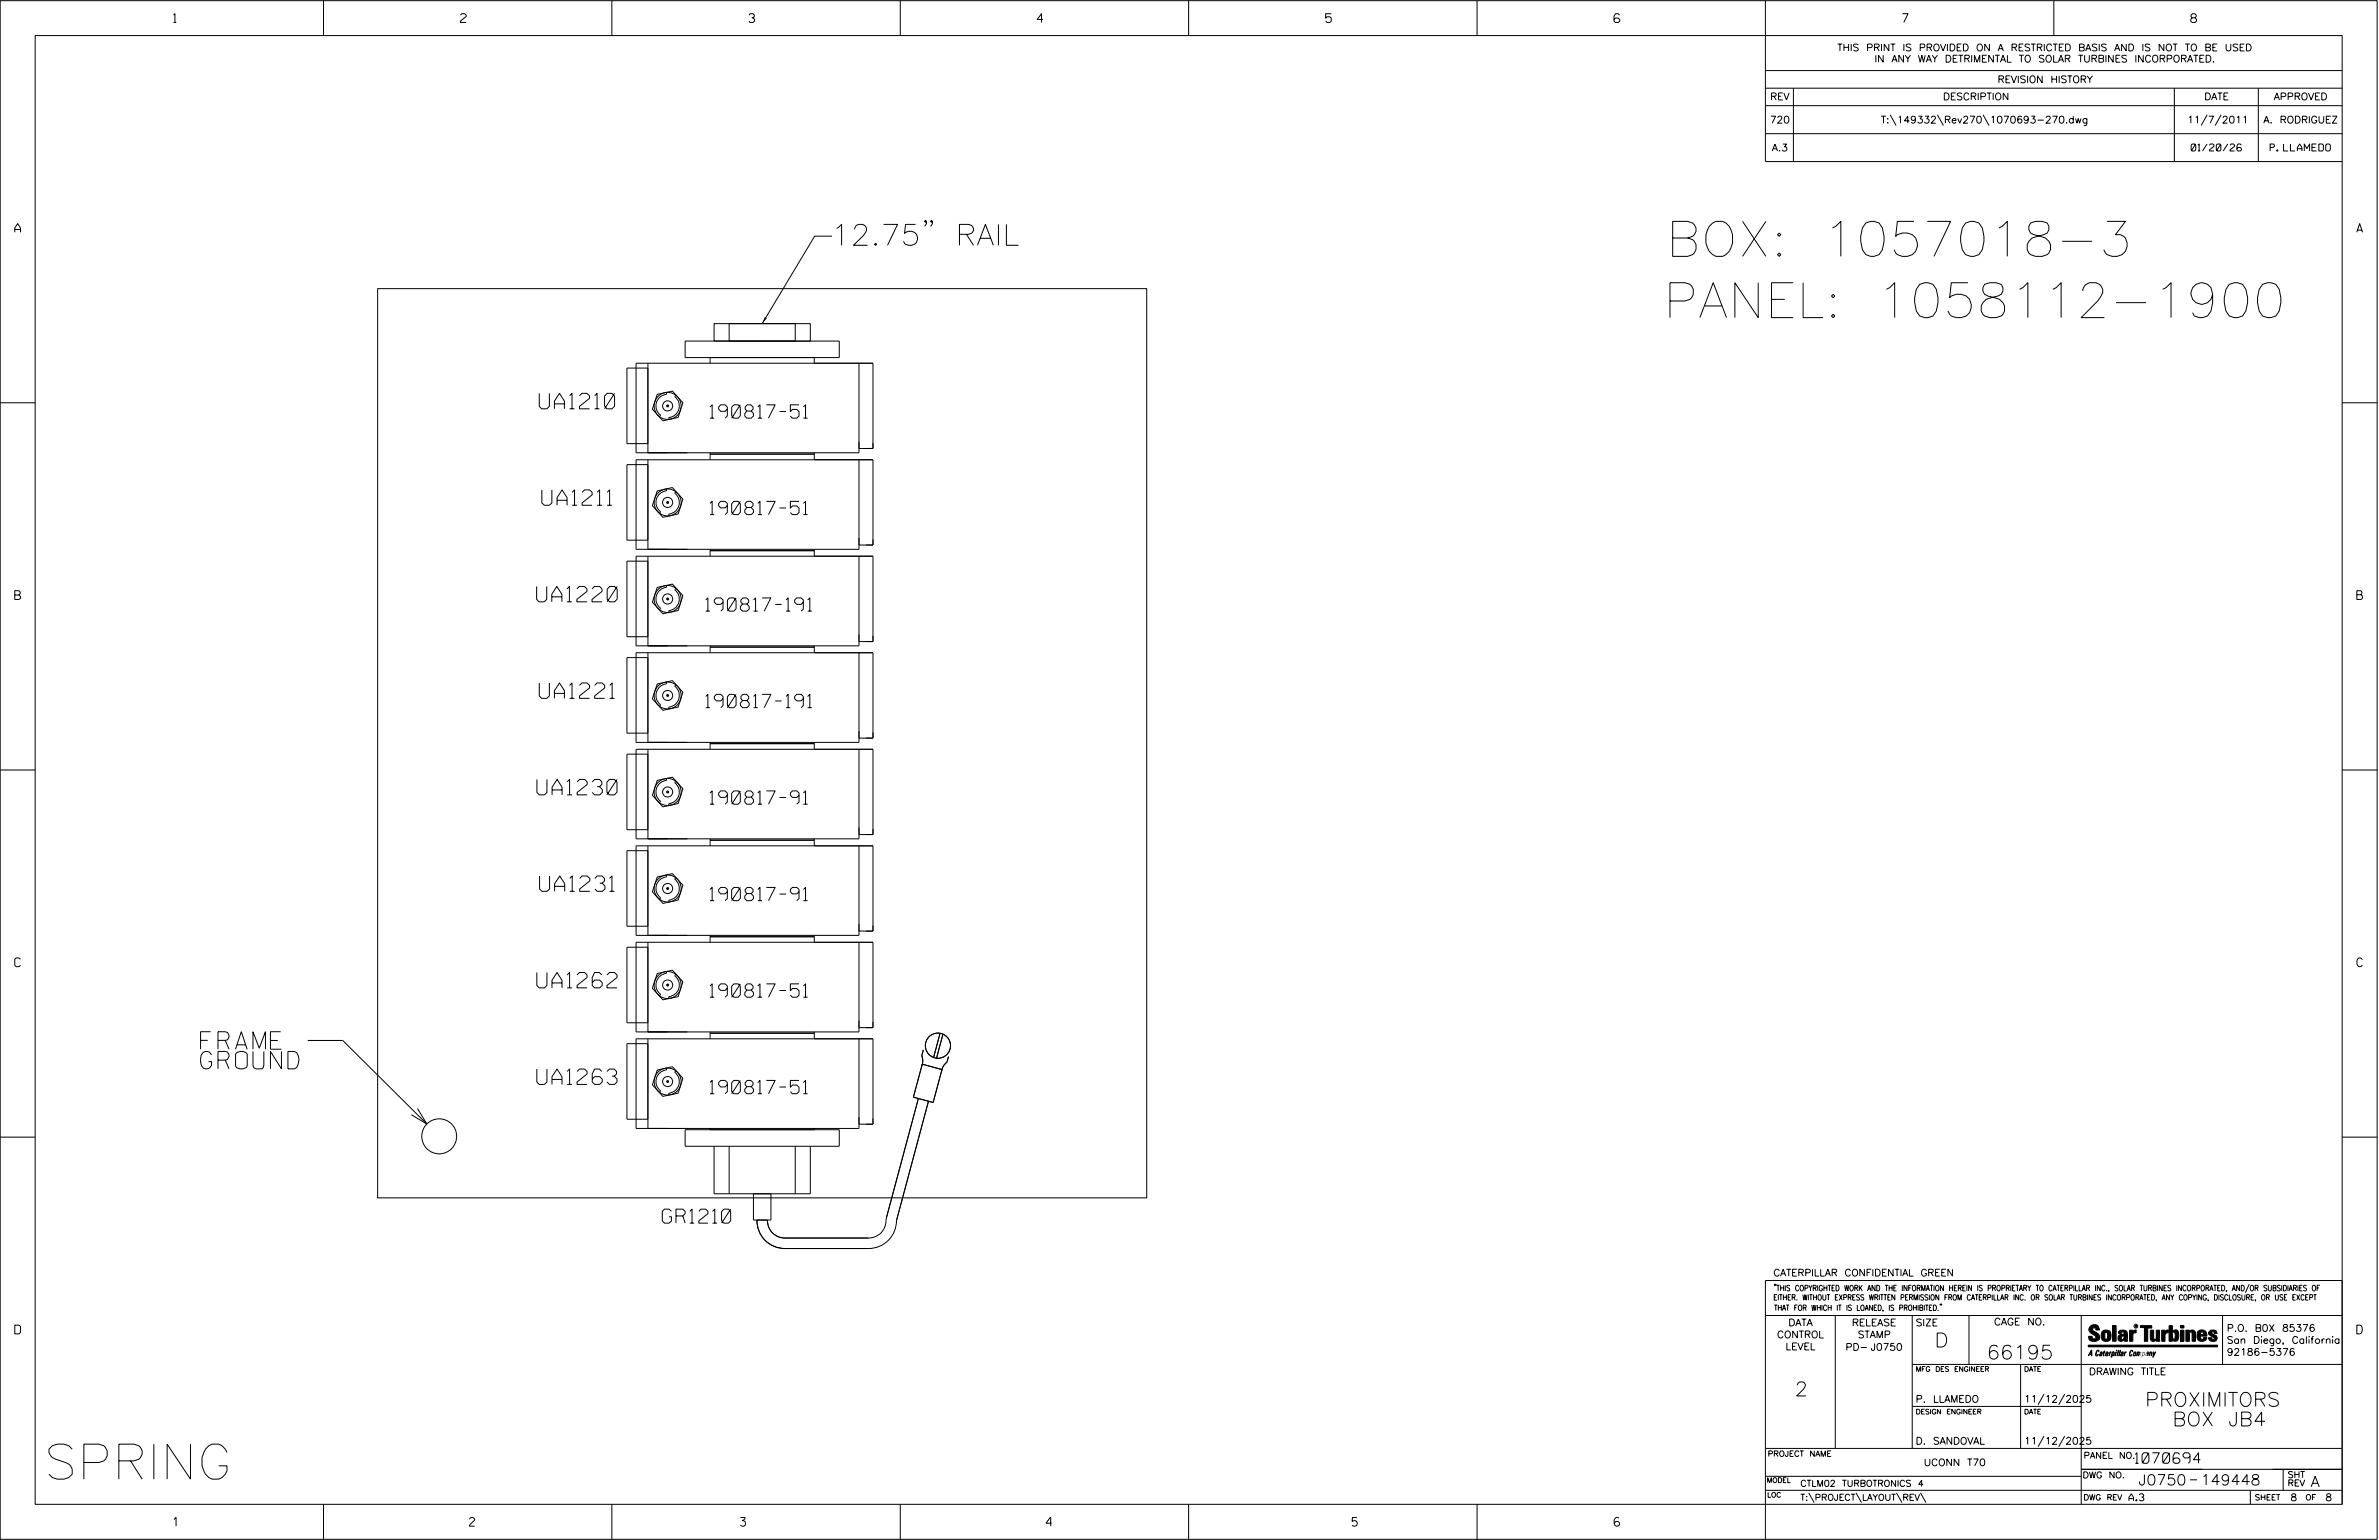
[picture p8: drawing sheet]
<svg xmlns="http://www.w3.org/2000/svg" width="864mm" height="559mm" viewBox="0 0 864 559" stroke-linecap="round" stroke-linejoin="round" font-family="sans-serif">
<defs><g id="words">
<g font-size="12.7">
<text x="604.8" y="93">BOX: 1057018-3</text>
<text x="603.8" y="115.3">PANEL: 1058112-1900</text>
<text x="16" y="536.7">SPRING</text>
</g>
<text font-size="7.6" x="301.5" y="89">12.75&quot; RAIL</text>
<g font-size="6.3">
<text x="72.8" y="380.7">FRAME</text>
<text x="72.8" y="387.9">GROUND</text>
</g>
<g font-size="5.6">
<text x="195.8" y="148.3">UA1210</text>
<text x="196.7" y="183.4">UA1211</text>
<text x="194.8" y="218.4">UA1220</text>
<text x="195.8" y="253.4">UA1221</text>
<text x="194.9" y="288.4">UA1230</text>
<text x="195.9" y="323.4">UA1231</text>
<text x="194.9" y="358.5">UA1262</text>
<text x="194.9" y="393.5">UA1263</text>
</g>
<g font-size="5.1">
<text x="240.4" y="443.8">GR1210</text>
<text x="702.3" y="488.8">D</text>
<text x="721.2" y="493.2">66195</text>
<text x="651.5" y="506.5">2</text>
<text x="778.7" y="510.3">PROXIMITORS</text>
<text x="785.9" y="517.4">BOX JB4</text>
</g>
<g font-size="4.8">
<text x="257.7" y="151.7">190817-51</text>
<text x="257.7" y="186.7">190817-51</text>
<text x="256.2" y="221.8">190817-191</text>
<text x="256.2" y="256.8">190817-191</text>
<text x="257.7" y="291.8">190817-91</text>
<text x="257.7" y="326.8">190817-91</text>
<text x="257.7" y="361.9">190817-51</text>
<text x="257.7" y="396.9">190817-51</text>
</g>
<g font-size="3.8">
<text x="775.1" y="531">1070694</text>
<text x="776.3" y="538.9">J0750</text>
<text x="798.8" y="538.9">149448</text>
<text x="838.8" y="539.5">A</text>
</g>
<g font-size="3.2">
<text x="63" y="8.2">1</text>
<text x="167.2" y="8.2">2</text>
<text x="271.8" y="8.2">3</text>
<text x="376.5" y="8.2">4</text>
<text x="481.2" y="8.2">5</text>
<text x="690.6" y="8.2">7</text>
<text x="795.3" y="8.2">8</text>
<text x="5.4" y="84.3">A</text>
<text x="855.5" y="84.3">A</text>
<text x="5.4" y="217.5">B</text>
<text x="855.6" y="217.5">B</text>
<text x="5.4" y="350.8">C</text>
<text x="855.6" y="350.8">C</text>
<text x="5.4" y="484">D</text>
<text x="855.6" y="484">D</text>
<text x="62.8" y="553.8">1</text>
<text x="170.4" y="553.8">2</text>
<text x="268.8" y="553.8">3</text>
<text x="379.8" y="553.8">4</text>
<text x="490.8" y="553.8">5</text>
<text x="585.9" y="553.8">6</text>
</g>
<g font-size="2.5">
<text x="666.9" y="18.5">THIS PRINT IS PROVIDED ON A RESTRICTED BASIS AND IS NOT TO BE USED</text>
<text x="680.5" y="22.6">IN ANY WAY DETRIMENTAL TO SOLAR TURBINES INCORPORATED.</text>
<text x="725.1" y="30">REVISION HISTORY</text>
<text x="642.6" y="36.3">REV</text>
<text x="705.3" y="36.3">DESCRIPTION</text>
<text x="800.2" y="36.3">DATE</text>
<text x="825.4" y="36.3">APPROVED</text>
<text x="642.5" y="44.7">720</text>
<text x="682.8" y="44.7">T:\149332\Rev270\1070693-270.dwg</text>
<text x="794" y="44.7">11/7/2011</text>
<text x="821.6" y="44.7">A. RODRIGUEZ</text>
<text x="643.2" y="54.8">A.3</text>
<text x="795.4" y="54.8">01/20/26</text>
<text x="824.1" y="54.8">P. LLAMEDO</text>
<text x="643.8" y="463">CATERPILLAR CONFIDENTIAL GREEN</text>
<text x="645.1" y="485.5">CONTROL</text>
<text x="649.2" y="481.1">DATA</text>
<text x="672.3" y="481.1">RELEASE</text>
<text x="674.4" y="485.5">STAMP</text>
<text x="695.4" y="481.1">SIZE</text>
<text x="723.8" y="480.8">CAGE NO.</text>
<text x="808.4" y="483.1">P.O. B0X 85376</text>
<text x="648.2" y="489.8">LEVEL</text>
<text x="669.9" y="490">PD- J0750</text>
<text x="808.4" y="487.5">San Diego, California</text>
<text x="808.4" y="491.8">92186-5376</text>
<text x="758.3" y="498.9">DRAWING TITLE</text>
<text x="695.4" y="508.9">P. LLAMEDO</text>
<text x="734.8" y="508.9">11/12/2025</text>
<text x="695.4" y="524.1">D. SANDOVAL</text>
<text x="734.8" y="524.1">11/12/2025</text>
<text x="698.4" y="531.9">UCONN T70</text>
<text x="772.8" y="544.6">A.3</text>
<text x="831.4" y="544.6">8</text>
<text x="844.1" y="544.6">8</text>
</g>
<g font-size="2.3">
<text x="756.4" y="529.2">PANEL NO.</text>
<text x="653.5" y="539.4">CTLM02 TURBOTRONICS 4</text>
<text x="756" y="536.3">DWG NO.</text>
<text x="830.4" y="539.3">REV</text>
<text x="830.4" y="536.2">SHT</text>
<text x="653.5" y="544.5">T:\PROJECT\LAYOUT\REV\</text>
</g>
<g font-size="2">
<text x="643.8" y="468.4">&quot;THIS COPYRIGHTED WORK AND THE INFORMATION HEREIN IS PROPRIETARY TO CATERPILLAR INC., SOLAR TURBINES INCORPORATED, AND/OR SUBSIDIARIES OF</text>
<text x="643.8" y="471.8">EITHER. WITHOUT EXPRESS WRITTEN PERMISSION FROM CATERPILLAR INC. OR SOLAR TURBINES INCORPORATED, ANY COPYING, DISCLOSURE, OR USE EXCEPT</text>
<text x="644" y="475.6">THAT FOR WHICH IT IS LOANED, IS PROHIBITED.&quot;</text>
<text x="641.7" y="528.5">PROJECT NAME</text>
<text x="756.3" y="544.3">DWG REV</text>
<text x="818.5" y="544.3">SHEET</text>
<text x="836.9" y="544.3">OF</text>
</g>
<g font-size="1.8">
<text x="695.4" y="497.6">MFG DES ENGINEER</text>
<text x="734.8" y="497.6">DATE</text>
<text x="695.4" y="513.1">DESIGN ENGINEER</text>
<text x="734.8" y="513.1">DATE</text>
<text x="641.3" y="538">MODEL</text>
<text x="641.5" y="543.3">LOC</text>
</g>
<text font-size=".9" x="775.1" y="481.7">R</text>
</g></defs>
<g fill="none" stroke="#000" stroke-width=".36">
<path d="M.1 .2h862.8v558.4h-862.8zM12.8 12.9h837.4v533h-837.4zM117.4 .2v12.7M222.1 .2v12.7M326.8 .2v12.7M431.5 .2v12.7M536.2 .2v12.7M587.9 5.5l-.5-.5h-1l-.5 1v1.7l.5 .4h1l.6-.4v-.6l-.6-.5h-1l-.5 .5M640.9 .2v58.4h209.3M745.6 .2v12.7M640.9 25.6h209.3M640.9 32h209.3"/>
<path d="M640.9 38.3h209.3M651 32v26.6M789.3 32v26.6M819.8 32v26.6M640.9 48.5h209.3M686.2 41.7l2.1 3.8M703.3 41.7l2.2 3.8M719.9 41.7l2.1 3.8M801.2 41.7l-2.2 3.8M806.3 41.7l-2.2 3.8M302 85.7h-6.3l-19 31.7M336.3 80.3l-.3 .4-.4-.4 .4-.4 .3 .4v.7l-.7 1.1"/>
<path d="M338.5 80.3l-.4 .4-.3-.4 .3-.4a1.43 1.43 0 0 1-.3 2.2M137.1 104.7h279.2v330h-279.2zM259.2 117.4h34.9v6.4h-34.9zM264.7 117.4h24v6.4h-24zM235.2 133.6h-7.6v27.4h7.6M235.2 131.8v32.5M248.7 123.8h56v6h-56zM257.8 129.8v2M295.6 129.8v2M311.8 131.8v32.5h-80.9v-32.5h86v30.9h-5.1M.1 146.2h12.7M238.6 143.1l5.5-1.2 3.8 4.2-1.7 5.4-5.6 1.2-3.8-4.2z"/>
<path d="M241.9 142.4l.1 .7a4.2 4.2 0 0 0-3.7 3 4.2 4.2 0 0 0 1.5 4.6l-.4 .5M245.3 143.4l-.4 .5a4.3 4.3 0 0 1 1.6 4.5 4.3 4.3 0 0 1-3.7 3.1v.7M850.2 146.2h12.7M235.2 168.6h-7.6v27.4h7.6M235.2 166.8v32.5M238.6 178.1l5.5-1.2 3.8 4.2-1.7 5.4-5.6 1.2-3.8-4.2zM241.9 177.4l.1 .7a4.2 4.2 0 0 0-3.7 3.1 4.2 4.2 0 0 0 1.5 4.5l-.4 .5M245.3 178.4l-.4 .5a4.3 4.3 0 0 1 1.6 4.6 4.3 4.3 0 0 1-3.7 3v.7M257.8 164.3v2.5M257.8 164.8h37.8M295.6 164.3v2.5M311.8 166.8v32.5h-80.9v-32.5h86v31h-5.1"/>
<path d="M257.8 199.3v2.5M257.8 199.8h37.8M295.6 199.3v2.5M235.2 203.6h-7.6v27.4h7.6M235.2 201.8v32.6M238.6 213.1l5.5-1.2 3.8 4.2-1.7 5.4-5.6 1.2-3.8-4.2zM241.9 212.5l.1 .6a4.2 4.2 0 0 0-3.7 3.1 4.2 4.2 0 0 0 1.5 4.5l-.4 .6M245.3 213.4l-.4 .6a4.3 4.3 0 0 1 1.6 4.5 4.3 4.3 0 0 1-3.7 3.1v.6M311.8 201.8v32.6h-80.9v-32.6h86v31h-5.1M235.2 238.6h-7.6v27.4h7.6M235.2 236.9v32.5M257.8 234.4v2.5"/>
<path d="M257.8 234.8h37.8M295.6 234.4v2.5M311.8 236.9v32.5h-80.9v-32.5h86v30.9h-5.1M238.6 248.2l5.5-1.2 3.8 4.2-1.7 5.4-5.6 1.1-3.8-4.2zM241.9 247.5l.1 .6a4.2 4.2 0 0 0-3.7 3.1 4.2 4.2 0 0 0 1.5 4.5l-.4 .6M245.3 248.5l-.4 .5a4.2 4.2 0 0 1 1.5 4.5 4.2 4.2 0 0 1-3.6 3.1v.6M.1 279.4h12.7M235.2 273.6h-7.6v27.5h7.6M235.2 271.9v32.5M257.8 269.4v2.5M257.8 269.8h37.8M295.6 269.4v2.5"/>
<path d="M311.8 271.9v32.5h-80.9v-32.5h86v30.9h-5.1M850.2 279.4h12.7M238.6 283.2l5.5-1.2 3.8 4.2-1.7 5.4-5.6 1.2-3.8-4.2zM241.9 282.5l.1 .7a4.2 4.2 0 0 0-3.7 3 4.2 4.2 0 0 0 1.5 4.6l-.4 .5M245.3 283.5l-.4 .5a4.3 4.3 0 0 1 1.6 4.5 4.3 4.3 0 0 1-3.7 3.1v.7M235.2 308.7h-7.6v27.4h7.6M235.2 306.9v32.5M238.6 318.2l5.5-1.2 3.8 4.2-1.7 5.4-5.6 1.2-3.8-4.2zM241.9 317.5l.1 .7a4.2 4.2 0 0 0-3.7 3 4.2 4.2 0 0 0 1.5 4.6l-.4 .5M245.3 318.5l-.4 .5a4.3 4.3 0 0 1 1.6 4.6 4.3 4.3 0 0 1-3.7 3v.7M257.8 304.4v2.5M257.8 304.9h37.8"/>
<path d="M295.6 304.4v2.5M311.8 306.9v32.5h-80.9v-32.5h86v31h-5.1M257.8 339.4v2.5M257.8 339.9h37.8M295.6 339.4v2.5M235.2 343.7h-7.6v27.4h7.6M235.2 341.9v32.5M238.6 353.2l5.5-1.2 3.8 4.2-1.7 5.4-5.6 1.2-3.8-4.2zM241.9 352.5l.1 .7a4.2 4.2 0 0 0-3.7 3.1 4.2 4.2 0 0 0 1.5 4.5l-.4 .6M245.3 353.5l-.4 .5a4.2 4.2 0 0 1 1.6 4.6 4.2 4.2 0 0 1-3.7 3v.7M311.8 341.9v32.5h-80.9v-32.5h86v31h-5.1M111.7 377.5h12.7l30.5 30.3"/>
<path d="M235.2 378.7h-7.6v27.4h7.6M235.2 376.9v32.6M257.8 374.4v2.5M257.8 374.9h37.8M295.6 374.4v2.5M311.8 376.9v32.6h-80.9v-32.6h86v31h-5.1M341.2 375l-2.3 8.7M342.3 375.2l-2.3 8.8M238.6 388.3l5.5-1.2 3.8 4.2-1.7 5.4-5.6 1.1-3.8-4.2zM241.9 387.6l.1 .6a4.2 4.2 0 0 0-3.7 3.1 4.2 4.2 0 0 0 1.5 4.5l-.4 .5M245.3 388.5l-.4 .6a4.2 4.2 0 0 1 1.5 4.5 4.2 4.2 0 0 1-3.6 3.1v.6M333.4 398.6l-11.6 43.3a6.6 6.6 0 0 1-6.5 7.3h-30.4a6.3 6.3 0 0 1-6.3-6.5"/>
<path d="M334.8 386.2l7.1 1.9-3.2 12-7.1-2zM335.2 381l-.6 2.1 .4 1.8-.3 1.7M337 399.6l-11.6 43.3a10.1 10.1 0 0 1-10.1 10.1h-30.4a10.1 10.1 0 0 1-10.1-10.3M344.3 383.4l-.6 2-1.2 1.4-.7 1.7M.1 412.6h12.7M151.6 402.2l3.3 5.6-5.6-3.3M248.7 409.9h56v6h-56zM257.8 409.5v.4M259.2 415.9v17.3h34.9v-17.3M264.7 415.9v17.3M288.7 415.9v17.3M295.6 409.5v.4"/>
<path d="M850.2 412.6h12.7M273.5 433.2v9.5h6.4v-9.5M640.9 477.3h209.3M644.2 466.1l-.1 .4M644.7 466.1l-.2 .4M666.2 477.3v48.3M694.2 477.3v48.3M704.4 473.3l-.1 .4M704.8 473.3l-.1 .4M714.8 477.3v17.8M755.5 477.3v68.6M806.8 477.3v17.8"/>
<path d="M816.5 466l-1.4 3.1M850.2 464.6h-209.3v94M850.2 464.8v81.1M694.2 495.1h156M733.5 495.1v30.5M758.6 481.4a2.02 2.02 0 0 1 3.1-.1l.5 1.3h-1.3l-.2-.6-.4-.2-.6 .1-.1 .4 .4 .7a2.46 2.46 0 0 1 2.2 2.9 2.83 2.83 0 0 1-3.8 .3l-.3-1.3h1.3l.2 .7 .6 .3 .5-.2 .2-.5-.4-.6-1.9-1.2-.4-.9zM759.2 491.3h-.7l.7-1.2v1.9h.2l-.1-2.1-1.3 2.1 .5-.5h.7M761.3 490l.3-.2 .4 .3-.1 .3-.3-.4-.4 .3-.3 1.6h.4l.4-.5-.3 .6-.4 .1-.3-.4zM762.6 490.6l.5-.1-.1 1.4h-.9a.74 .74 0 0 1 .9-.8l-.3 .7-.5 .1 .2-.5 .6-.2v-.5l-.7 .2zM763 483.2a2.17 2.17 0 0 1 3.1 0l.3 1.4-.3 1.5a2.17 2.17 0 0 1-3.1 0l-.3-1.5zM763.6 490.5l.4-.4 .2 .6h-.3l-.3 .9 .2 .4-.3-.1zM764.1 483.7l.5-.4 .4 .3v2.2l-.4 .2-.5-.2z"/>
<path d="M764.6 491.1l.6 .2v-.7l-.4-.1-.4 .6-.1 .8h.6M764.6 491.1l-.1 .8h.4M764.6 482.6v.8M764.8 490.7l.4 .1v.3h-.6zM765 491.5l-.1 .4zM766 490.5l-.5 1.5zM766 490.8l.4-.3-.4 .4M766.9 481h1.3v5.7h-1.3zM767 490.8l.5 .1-.3 .8-.4 .2zM767.3 490.5h-.5l-.5 2M767.3 490.5a.8 .8 0 0 1 .2 1 .8 .8 0 0 1-.9 .4l-.1 .6M767.3 490.5l-.1 .2"/>
<path d="M768.1 490.5l-.4 1.5zM768.2 489.9h.3l-.1 .2h-.2zM769 489.9l-.5 2.1zM769.7 489.9l-.6 2.1zM770.1 491.4l.5-.3-.5 .8zM770.4 491.9h.1M770.6 491.1l.1-.4-.7 .2 .1-.3 .6-.1 .2 .3-.5 1.1M770.6 491.1a.74 .74 0 0 0-.8 .8h.6M771 484.8h-.7l-.3 .6 .4 .7 .5-.3 .1-2.4h-.8l-.1 .4h-1.2a1.71 1.71 0 0 1 1.8-1.3 1.71 1.71 0 0 1 1.6 1.4v2.8h-1.1l-.1-.6M771 484.2l-1.5 .1a1.41 1.41 0 0 0 0 2.4l.5 .1 1.1-.7M771.2 486.1h-.1M771.4 490.5l.1 .3 .4-.3-.9 1.5z"/>
<path d="M771.5 490.8h.1M773 482.7h1.2v.5l.5-.5 .7-.1v1h-.6l-.5 .4-.1 2.7h-1.2zM773.3 490.3l.6-.4 .4 .2-.1 .4-.3-.4a1.28 1.28 0 0 0-.5 1.8l.6-.4-.1 .4-.8 .1zM774.7 490.8l.5-.3a.88 .88 0 0 1 .2 .9 .88 .88 0 0 1-.7 .7l-.2-.2zM774.8 490.9h.5l-.3 1h-.3l-.2-.2zM775.2 490.5l-.1 .2M776.8 481h4.3v.9h-1.5v4.8h-1.3M776.8 490.6l-.8 .2v-.3l-.4 1.5 .8-1.3v1.3l.3-1.2M779.3 491.1h.4M779.6 490.5h.3l-.3 1.4M779.6 490.7h.2l-.1 .4M779.7 491.1l-.1 .4"/>
<path d="M779.7 491.1l-.4 .2M780.1 492l.4-1.5 .1 .3 .3-.3 .3 .2-.3 1.3v-1.3l-.7 1.3M780.6 482.7h1.2v2.7l.1 .4 .4 .3 .4-.7v-2.7h1.2l.1 4h-1.3v-.5l-1.1 .6-.7-.3-.3-.7zM781.6 492.5l1-2-.8 1.3-.2-1.3-.2 2M784.7 482.7h1.2v.5l.5-.5 .7-.1v1h-.5l-.6 .4-.1 2.7h-1.2zM787.4 481h1.2v2a1.4 1.4 0 0 1 2.2 .2l.1 1.4-.4 1.9-1.5 .1-.4-.5v-1l.5 .9 .5-.3v-2.1l-.5-.4-.5 .7v2.8h-1.2zM791.5 482.7h1.3v4h-1.3zM791.5 481h1.3v.9h-1.3zM793.5 482.7h1.3v.4l.7-.5 1.1 .2 .4 .6v3.3h-1.2l-.3-3.4-.7 .2v3.2h-1.3zM794.8 483.1h.1M797.7 483.2a1.92 1.92 0 0 1 2.4-.5 1.92 1.92 0 0 1 1 2.1h-2.3v.8l.6 .5 .5-.3v-.5h1.2a1.83 1.83 0 0 1-2.1 1.4 1.83 1.83 0 0 1-1.5-2.1zM798.8 484.2v.6"/>
<path d="M799.1 483.4h.6l.2 .8h-1.1zM804.6 482.9a1.84 1.84 0 0 0-2.9 .8 3.3 3.3 0 0 0 2.2 1.9l-.5 .5-.4-.3-.1-.4h-1.2l.1 .6a1.92 1.92 0 0 0 2.9 .4M804.9 483.8h-1.2l-.2-.6-.5 .1-.1 .3 .1 .3 1.8 .9M805.1 488.1h-47.1v.6h47.1M694.2 510.3h61.3M742 505.8l-2.2 3.9M749.5 505.8l-2.2 3.9M640.9 525.6h209.2M640.9 535.7h114.6M742 521.1l-2.2 3.8M749.5 521.1l-2.2 3.8M755.5 533.2h94.7"/>
<path d="M795 537h2.6M828.8 533.2v7.6M117.4 545.9v12.7M222.1 545.9v12.7M326.8 545.9v12.7M431.5 545.9v12.7M536.2 545.9v12.7M640.9 540.8h209.3M656.6 541.7l2 3.5M673.8 541.7l1.9 3.5M688.4 541.7l2 3.5M697.2 541.7l1.9 3.5"/>
<path d="M816.9 541v4.9"/>
<circle cx="242.4" cy="147.3" r="1.84"/>
<circle cx="242.4" cy="147.3" r="4.9"/>
<circle cx="242.4" cy="147.3" r=".35"/>
<circle cx="242.4" cy="182.3" r="1.83"/>
<circle cx="242.4" cy="182.3" r=".35"/>
<circle cx="242.4" cy="182.3" r="4.9"/>
<circle cx="242.4" cy="217.3" r="1.84"/>
<circle cx="242.4" cy="217.3" r=".35"/>
<circle cx="242.4" cy="217.3" r="4.9"/>
<circle cx="242.4" cy="252.4" r="4.9"/>
<circle cx="242.4" cy="252.4" r="1.83"/>
<circle cx="242.4" cy="252.4" r=".34"/>
<circle cx="242.4" cy="287.4" r="1.84"/>
<circle cx="242.4" cy="287.4" r="4.9"/>
<circle cx="242.4" cy="287.4" r=".35"/>
<circle cx="242.4" cy="322.4" r="1.83"/>
<circle cx="242.4" cy="322.4" r=".35"/>
<circle cx="242.4" cy="322.4" r="4.9"/>
<circle cx="242.4" cy="357.4" r="4.9"/>
<circle cx="242.4" cy="357.4" r="1.83"/>
<circle cx="242.4" cy="357.4" r=".35"/>
<circle cx="340.5" cy="379.4" r="4.6"/>
<circle cx="242.4" cy="392.4" r="4.9"/>
<circle cx="242.4" cy="392.5" r="1.83"/>
<circle cx="242.4" cy="392.4" r=".34"/>
<circle cx="159.4" cy="412.3" r="6.3"/>
<circle cx="775.4" cy="481.2" r=".69"/>
</g>
<g fill="#000">
<path d="M277.6 115l.7 .5-1.6 1.9zM768.1 490.5l-.4 1.5zM768.2 489.9h.3l-.1 .2h-.2zM769 489.9l-.5 2.1zM769.7 489.9l-.6 2.1zM791.5 481h1.3v.9h-1.3zM791.5 482.7h1.3v4h-1.3zM758 488.1h47.1v.6h-47.1z"/>
<path d="M759.2 489.9l-1.2 2.1 .5-.5h.7v.5h.2zM759.2 490.1v1.2h-.7z" fill-rule="evenodd"/>
<path d="M758.6 481.4a2.02 2.02 0 0 1 3.1-.1l.5 1.3h-1.3l-.2-.6-.4-.2-.6 .1-.1 .4 .4 .7a2.46 2.46 0 0 1 2.2 2.9 2.83 2.83 0 0 1-3.8 .3l-.3-1.3h1.3l.2 .7 .6 .3 .5-.2 .2-.5-.4-.6-1.9-1.2-.4-.9z" fill-rule="evenodd"/>
<path d="M761.3 490l.3-.2 .4 .3-.1 .3-.3-.4-.4 .3-.3 1.6h.4l.4-.5-.3 .6-.4 .1-.3-.4z" fill-rule="evenodd"/>
<path d="M762.6 490.6l.5-.1-.1 1.4h-.9a.74 .74 0 0 1 .9-.8l-.6 .3-.2 .5 .5-.1 .3-.6v-.5l-.7 .2z" fill-rule="evenodd"/>
<path d="M763.6 490.5l.4-.4 .2 .6h-.3l-.3 .9 .2 .4-.3-.1z" fill-rule="evenodd"/>
<path d="M764.8 490.5l.5 .3-.1 .5h-.6l.6-.2v-.3l-.4-.1-.3 1.2h.4l.3-.4-.6 .6-.3-.2v-.4z" fill-rule="evenodd"/>
<path d="M763 483.2a2.17 2.17 0 0 1 3.1 0l.3 1.4-.3 1.5a2.17 2.17 0 0 1-3.1 0l-.3-1.5zM764.1 483.7v2.1l.5 .2 .4-.2v-2.2l-.4-.3z" fill-rule="evenodd"/>
<path d="M766 490.5v.3l.4-.1-.4 .2-.5 1.1z" fill-rule="evenodd"/>
<path d="M766.8 490.5l-.5 2 .3-.6a.71 .71 0 0 0 .9-.5 .71 .71 0 0 0-.4-.9zM767 490.8l.5 .1-.3 .8-.4 .2z" fill-rule="evenodd"/>
<path d="M766.9 481h1.3v5.7h-1.3z" fill-rule="evenodd"/>
<path d="M770.1 490.6l.6-.1 .2 .3-.4 1.2-.5 .1-.2-.5 .3-.5h.5l-.7 .5v.3l.4-.1 .4-.9-.5-.2-.2 .2z" fill-rule="evenodd"/>
<path d="M769.4 482.8l-.5 1h1.2l.1-.4h.8v.8l-1.5 .1a1.41 1.41 0 0 0 0 2.4l.5 .1 1.1-.7 .1 .6h1.1v-2.8a1.79 1.79 0 0 0-2.4-1.2zM770.3 484.8h.7l-.1 1-.5 .3-.4-.7z" fill-rule="evenodd"/>
<path d="M771.4 490.5l.1 .3 .4-.3-.9 1.5z" fill-rule="evenodd"/>
<path d="M773 482.7h1.2v.5l.5-.5 .7-.1v1h-.6l-.5 .4-.1 2.7h-1.2z" fill-rule="evenodd"/>
<path d="M773.3 490.3l.6-.4 .4 .2-.1 .4-.3-.4a1.28 1.28 0 0 0-.5 1.8l.6-.4-.3 .5h-.6z" fill-rule="evenodd"/>
<path d="M774.7 490.8l-.2 1.1h.7a.96 .96 0 0 0 0-1.4zM774.8 490.9h.5l-.1 .6-.5 .4-.2-.2z" fill-rule="evenodd"/>
<path d="M776 490.5v.3l.4-.3 .2 .3 .7-.2-.3 1.4v-1.3l-.6 1.3v-1.3l-.8 1.3z" fill-rule="evenodd"/>
<path d="M776.8 481h4.3v.9h-1.5v4.8h-1.3v-4.8h-1.5z" fill-rule="evenodd"/>
<path d="M777.9 490.5l-.5 2 .3-.6a.71 .71 0 0 0 .9-.5 .71 .71 0 0 0-.4-.9zM778.1 490.8l.3-.1 .1 .4-.5 .8-.2-.5z" fill-rule="evenodd"/>
<path d="M779.3 490.6l.6-.1-.3 1.5-.7-.1a.67 .67 0 0 1 .8-.8l-.6 .3-.1 .5 .4-.1 .4-.9-.4-.2-.3 .2z" fill-rule="evenodd"/>
<path d="M780.5 490.5l.1 .3 .3-.3 .3 .2-.3 1.3v-1.3l-.8 1.3z" fill-rule="evenodd"/>
<path d="M780.6 482.7h1.2v2.7l.1 .4 .4 .3 .4-.7v-2.7h1.2l.1 4h-1.3v-.5l-1.1 .6-.7-.3-.3-.7z" fill-rule="evenodd"/>
<path d="M781.6 490.5l.2 1.3 .8-1.3-1.2 2z" fill-rule="evenodd"/>
<path d="M784.7 482.7h1.2v.5l.5-.5 .7-.1v1h-.5l-.6 .4-.1 2.7h-1.2z" fill-rule="evenodd"/>
<path d="M787.4 481h1.2v2a1.4 1.4 0 0 1 2.2 .2l.1 1.4-.4 1.9-1.5 .1-.4-.5v-1l.5 .9 .5-.3v-2.1l-.5-.4-.5 .7v2.8h-1.2z" fill-rule="evenodd"/>
<path d="M793.5 482.7h1.3v.4a1.29 1.29 0 0 1 2.2 .3v3.3h-1.2l-.3-3.4-.7 .2v3.2h-1.3z" fill-rule="evenodd"/>
<path d="M797.7 483.2a1.92 1.92 0 0 1 2.4-.5 1.92 1.92 0 0 1 1 2.1h-2.3v.8l.6 .5 .5-.3v-.5h1.2a1.83 1.83 0 0 1-2.1 1.4 1.83 1.83 0 0 1-1.5-2.1zM799.1 483.4l-.3 .8h1.1l-.2-.8z" fill-rule="evenodd"/>
<path d="M801.9 483.2a1.94 1.94 0 0 1 3 .1v.5h-1.2l-.2-.6-.5 .1-.1 .3 .1 .3 1.8 .9a1.2 1.2 0 0 1 .1 1.3 1.2 1.2 0 0 1-1.2 .7l-1.6-.4-.4-1h1.2l.1 .4 .4 .3 .5-.5a3.3 3.3 0 0 1-2.2-1.9z" fill-rule="evenodd"/>
<circle cx="242.4" cy="147.3" r=".35"/>
<circle cx="242.4" cy="182.3" r=".35"/>
<circle cx="242.4" cy="217.3" r=".35"/>
<circle cx="242.4" cy="252.4" r=".34"/>
<circle cx="242.4" cy="287.4" r=".35"/>
<circle cx="242.4" cy="322.4" r=".35"/>
<circle cx="242.4" cy="357.4" r=".35"/>
<circle cx="242.4" cy="392.4" r=".34"/>
<circle cx="761.4" cy="492" r=".07"/>
<circle cx="762.2" cy="485.1" r=".07"/>
<circle cx="769.3" cy="492" r=".07"/>
<circle cx="773.1" cy="486.7" r=".07"/>
<circle cx="791.5" cy="486.7" r=".07"/>
<circle cx="791.5" cy="481" r=".07"/>
<circle cx="794.8" cy="486.7" r=".07"/>
</g>
<use href="#words"/>
</svg>
